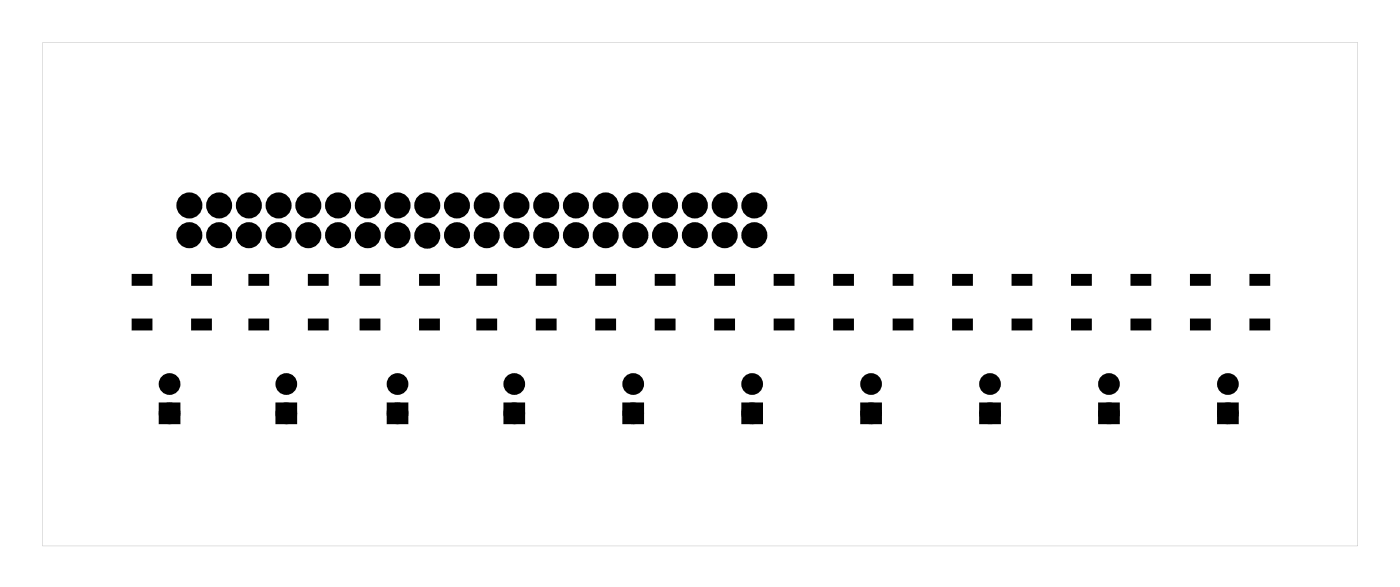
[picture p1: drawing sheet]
<svg xmlns="http://www.w3.org/2000/svg" width="120mm" height="50mm" viewBox="0 0 120 50" stroke-linecap="round" stroke-linejoin="round" font-family="sans-serif">
<g fill="#000">
<path d="M11.4 23.5h1.5v.8h-1.5zM11.4 27.3h1.5v.8h-1.5zM13.9 34.7h1.2v1.2h-1.2zM16.5 23.5h1.5v.8h-1.5zM16.5 27.3h1.5v.8h-1.5zM21.3 23.5h1.6v.8h-1.6zM21.3 27.3h1.6v.8h-1.6zM23.9 34.7h1.2v1.2h-1.2zM26.4 23.5h1.5v.8h-1.5zM26.4 27.3h1.5v.8h-1.5zM30.8 23.5h1.6v.8h-1.6zM30.8 27.3h1.6v.8h-1.6z"/>
<path d="M33.4 34.7h1.2v1.2h-1.2zM35.9 23.5h1.5v.8h-1.5zM35.9 27.3h1.5v.8h-1.5zM40.8 23.5h1.5v.8h-1.5zM40.8 27.3h1.5v.8h-1.5zM43.3 34.7h1.2v1.2h-1.2zM45.9 23.5h1.5v.8h-1.5zM45.9 27.3h1.5v.8h-1.5zM51 23.5h1.5v.8h-1.5zM51 27.3h1.5v.8h-1.5zM53.5 34.7h1.2v1.2h-1.2zM56.1 23.5h1.5v.8h-1.5z"/>
<path d="M56.1 27.3h1.5v.8h-1.5zM61.1 23.5h1.6v.8h-1.6zM61.1 27.3h1.6v.8h-1.6zM63.7 34.7h1.2v1.2h-1.2zM66.2 23.5h1.5v.8h-1.5zM66.2 27.3h1.5v.8h-1.5zM71.3 23.5h1.5v.8h-1.5zM71.3 27.3h1.5v.8h-1.5zM73.8 34.7h1.2v1.2h-1.2zM76.4 23.5h1.5v.8h-1.5zM76.4 27.3h1.5v.8h-1.5zM81.5 23.5h1.5v.8h-1.5z"/>
<path d="M81.5 27.3h1.5v.8h-1.5zM84 34.7h1.2v1.2h-1.2zM86.5 23.5h1.6v.8h-1.6zM86.5 27.3h1.6v.8h-1.6zM91.6 23.5h1.5v.8h-1.5zM91.6 27.3h1.5v.8h-1.5zM94.1 34.7h1.2v1.2h-1.2zM96.7 23.5h1.5v.8h-1.5zM96.7 27.3h1.5v.8h-1.5zM101.8 23.5h1.5v.8h-1.5zM101.8 27.3h1.5v.8h-1.5zM104.3 34.7h1.2v1.2h-1.2z"/>
<path d="M106.9 23.5h1.5v.8h-1.5zM106.9 27.3h1.5v.8h-1.5z"/>
<path d="M3.6 3.6h112.4v43h-112.4zM3.6 3.6v43h112.4v-43z"/>
</g>
<g fill="#000">
<circle cx="16.2" cy="17.5" r=".74"/>
<circle cx="18.7" cy="17.5" r=".74"/>
<circle cx="21.3" cy="17.5" r=".74"/>
<circle cx="23.8" cy="17.5" r=".74"/>
<circle cx="26.3" cy="17.5" r=".74"/>
<circle cx="28.9" cy="17.5" r=".74"/>
<circle cx="31.4" cy="17.5" r=".74"/>
<circle cx="34" cy="17.5" r=".74"/>
<circle cx="36.5" cy="17.5" r=".74"/>
<circle cx="39" cy="17.5" r=".74"/>
<circle cx="41.6" cy="17.5" r=".74"/>
<circle cx="44.1" cy="17.5" r=".74"/>
<circle cx="46.7" cy="17.5" r=".74"/>
<circle cx="49.2" cy="17.5" r=".74"/>
<circle cx="51.7" cy="17.5" r=".74"/>
<circle cx="54.3" cy="17.5" r=".74"/>
<circle cx="56.8" cy="17.5" r=".74"/>
<circle cx="59.4" cy="17.5" r=".74"/>
<circle cx="61.9" cy="17.5" r=".74"/>
<circle cx="64.4" cy="17.5" r=".74"/>
<circle cx="14.5" cy="35.3" r=".6"/>
<circle cx="14.5" cy="32.8" r=".6"/>
<circle cx="16.2" cy="20.1" r=".74"/>
<circle cx="18.7" cy="20.1" r=".74"/>
<circle cx="21.3" cy="20.1" r=".74"/>
<circle cx="23.8" cy="20.1" r=".74"/>
<circle cx="24.5" cy="35.3" r=".6"/>
<circle cx="24.5" cy="32.8" r=".6"/>
<circle cx="26.3" cy="20.1" r=".74"/>
<circle cx="28.9" cy="20.1" r=".74"/>
<circle cx="31.4" cy="20.1" r=".74"/>
<circle cx="34" cy="20.1" r=".74"/>
<circle cx="34" cy="35.3" r=".6"/>
<circle cx="34" cy="32.8" r=".6"/>
<circle cx="36.5" cy="20.1" r=".74"/>
<circle cx="39" cy="20.1" r=".74"/>
<circle cx="41.6" cy="20.1" r=".74"/>
<circle cx="43.9" cy="35.3" r=".6"/>
<circle cx="43.9" cy="32.8" r=".6"/>
<circle cx="44.1" cy="20.1" r=".74"/>
<circle cx="46.7" cy="20.1" r=".74"/>
<circle cx="49.2" cy="20.1" r=".74"/>
<circle cx="51.7" cy="20.1" r=".74"/>
<circle cx="54.1" cy="35.3" r=".6"/>
<circle cx="54.1" cy="32.8" r=".6"/>
<circle cx="54.3" cy="20.1" r=".74"/>
<circle cx="56.8" cy="20.1" r=".74"/>
<circle cx="59.4" cy="20.1" r=".74"/>
<circle cx="61.9" cy="20.1" r=".74"/>
<circle cx="64.3" cy="32.8" r=".6"/>
<circle cx="64.3" cy="35.3" r=".6"/>
<circle cx="64.4" cy="20.1" r=".74"/>
<circle cx="74.4" cy="32.8" r=".6"/>
<circle cx="74.4" cy="35.3" r=".6"/>
<circle cx="84.6" cy="35.3" r=".6"/>
<circle cx="84.6" cy="32.8" r=".6"/>
<circle cx="94.7" cy="32.8" r=".6"/>
<circle cx="94.7" cy="35.3" r=".6"/>
<circle cx="104.9" cy="35.3" r=".6"/>
<circle cx="104.9" cy="32.8" r=".6"/>
</g>
<g fill="none" stroke="#000" stroke-width=".75" stroke-linecap="butt">
<circle cx="16.2" cy="17.5" r=".74"/>
<circle cx="18.7" cy="17.5" r=".74"/>
<circle cx="21.3" cy="17.5" r=".74"/>
<circle cx="23.8" cy="17.5" r=".74"/>
<circle cx="26.3" cy="17.5" r=".74"/>
<circle cx="28.9" cy="17.5" r=".74"/>
<circle cx="31.4" cy="17.5" r=".74"/>
<circle cx="34" cy="17.5" r=".74"/>
<circle cx="36.5" cy="17.5" r=".74"/>
<circle cx="39" cy="17.5" r=".74"/>
<circle cx="41.6" cy="17.5" r=".74"/>
<circle cx="44.1" cy="17.5" r=".74"/>
<circle cx="46.7" cy="17.5" r=".74"/>
<circle cx="49.2" cy="17.5" r=".74"/>
<circle cx="51.7" cy="17.5" r=".74"/>
<circle cx="54.3" cy="17.5" r=".74"/>
<circle cx="56.8" cy="17.5" r=".74"/>
<circle cx="59.4" cy="17.5" r=".74"/>
<circle cx="61.9" cy="17.5" r=".74"/>
<circle cx="64.4" cy="17.5" r=".74"/>
<circle cx="16.2" cy="20.1" r=".74"/>
<circle cx="18.7" cy="20.1" r=".74"/>
<circle cx="21.3" cy="20.1" r=".74"/>
<circle cx="23.8" cy="20.1" r=".74"/>
<circle cx="26.3" cy="20.1" r=".74"/>
<circle cx="28.9" cy="20.1" r=".74"/>
<circle cx="31.4" cy="20.1" r=".74"/>
<circle cx="34" cy="20.1" r=".74"/>
<circle cx="36.5" cy="20.1" r=".74"/>
<circle cx="39" cy="20.1" r=".74"/>
<circle cx="41.6" cy="20.1" r=".74"/>
<circle cx="44.1" cy="20.1" r=".74"/>
<circle cx="46.7" cy="20.1" r=".74"/>
<circle cx="49.2" cy="20.1" r=".74"/>
<circle cx="51.7" cy="20.1" r=".74"/>
<circle cx="54.3" cy="20.1" r=".74"/>
<circle cx="56.8" cy="20.1" r=".74"/>
<circle cx="59.4" cy="20.1" r=".74"/>
<circle cx="61.9" cy="20.1" r=".74"/>
<circle cx="64.4" cy="20.1" r=".74"/>
</g>
<g fill="none" stroke="#000" stroke-width=".65" stroke-linecap="butt">
<path d="M13.9 34.7h1.2v1.2h-1.2zM23.9 34.7h1.2v1.2h-1.2zM33.4 34.7h1.2v1.2h-1.2zM43.3 34.7h1.2v1.2h-1.2zM53.5 34.7h1.2v1.2h-1.2zM63.7 34.7h1.2v1.2h-1.2zM73.8 34.7h1.2v1.2h-1.2zM84 34.7h1.2v1.2h-1.2zM94.1 34.7h1.2v1.2h-1.2zM104.3 34.7h1.2v1.2h-1.2z"/>
<circle cx="14.5" cy="35.3" r=".6"/>
<circle cx="14.5" cy="32.8" r=".6"/>
<circle cx="24.5" cy="35.3" r=".6"/>
<circle cx="24.5" cy="32.8" r=".6"/>
<circle cx="34" cy="35.3" r=".6"/>
<circle cx="34" cy="32.8" r=".6"/>
<circle cx="43.9" cy="35.3" r=".6"/>
<circle cx="43.9" cy="32.8" r=".6"/>
<circle cx="54.1" cy="35.3" r=".6"/>
<circle cx="54.1" cy="32.8" r=".6"/>
<circle cx="64.3" cy="35.3" r=".6"/>
<circle cx="64.3" cy="32.8" r=".6"/>
<circle cx="74.4" cy="35.3" r=".6"/>
<circle cx="74.4" cy="32.8" r=".6"/>
<circle cx="84.6" cy="35.3" r=".6"/>
<circle cx="84.6" cy="32.8" r=".6"/>
<circle cx="94.7" cy="35.3" r=".6"/>
<circle cx="94.7" cy="32.8" r=".6"/>
<circle cx="104.9" cy="35.3" r=".6"/>
<circle cx="104.9" cy="32.8" r=".6"/>
</g>
<g fill="none" stroke="#000" stroke-width=".25">
<path d="M11.4 23.5h1.5v.8h-1.5zM11.4 27.3h1.5v.8h-1.5zM16.5 23.5h1.5v.8h-1.5zM16.5 27.3h1.5v.8h-1.5zM21.3 23.5h1.6v.8h-1.6zM21.3 27.3h1.6v.8h-1.6zM26.4 23.5h1.5v.8h-1.5zM26.4 27.3h1.5v.8h-1.5zM30.8 23.5h1.6v.8h-1.6zM30.8 27.3h1.6v.8h-1.6zM35.9 23.5h1.5v.8h-1.5zM35.9 27.3h1.5v.8h-1.5z"/>
<path d="M40.8 23.5h1.5v.8h-1.5zM40.8 27.3h1.5v.8h-1.5zM45.9 23.5h1.5v.8h-1.5zM45.9 27.3h1.5v.8h-1.5zM51 23.5h1.5v.8h-1.5zM51 27.3h1.5v.8h-1.5zM56.1 23.5h1.5v.8h-1.5zM56.1 27.3h1.5v.8h-1.5zM61.1 23.5h1.6v.8h-1.6zM61.1 27.3h1.6v.8h-1.6zM66.2 23.5h1.5v.8h-1.5zM66.2 27.3h1.5v.8h-1.5z"/>
<path d="M71.3 23.5h1.5v.8h-1.5zM71.3 27.3h1.5v.8h-1.5zM76.4 23.5h1.5v.8h-1.5zM76.4 27.3h1.5v.8h-1.5zM81.5 23.5h1.5v.8h-1.5zM81.5 27.3h1.5v.8h-1.5zM86.5 23.5h1.6v.8h-1.6zM86.5 27.3h1.6v.8h-1.6zM91.6 23.5h1.5v.8h-1.5zM91.6 27.3h1.5v.8h-1.5zM96.7 23.5h1.5v.8h-1.5zM96.7 27.3h1.5v.8h-1.5z"/>
<path d="M101.8 23.5h1.5v.8h-1.5zM101.8 27.3h1.5v.8h-1.5zM106.9 23.5h1.5v.8h-1.5zM106.9 27.3h1.5v.8h-1.5z"/>
</g>
</svg>
